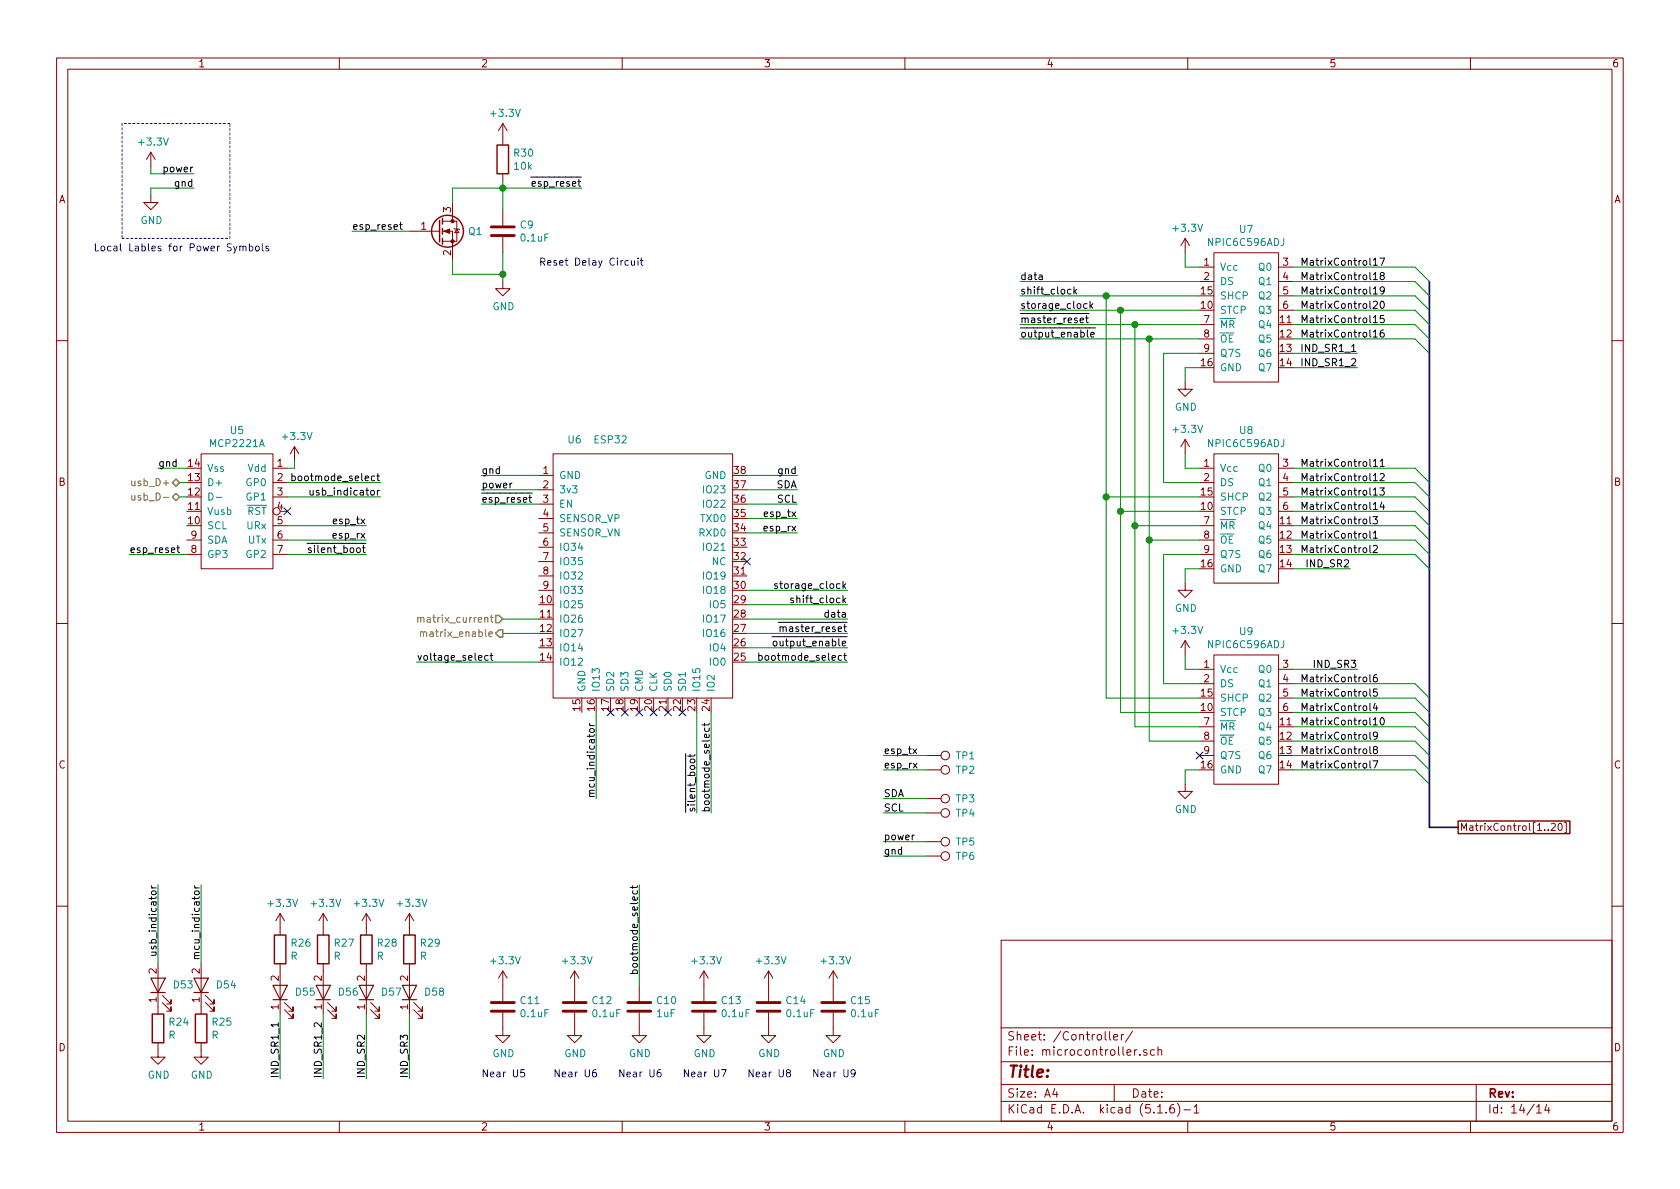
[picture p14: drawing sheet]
EESchema Schematic File Version 4
EELAYER 30 0
EELAYER END
$Descr A4 11693 8268
encoding utf-8
Sheet 14 14
Title ""
Date ""
Rev ""
Comp ""
Comment1 ""
Comment2 ""
Comment3 ""
Comment4 ""
$EndDescr
$Comp
L Custom-Symbols:NPIC6C596ADJ U?
U 1 1
P 8700 2200
AR Path="/5F5DEE8C" Ref="U?"  Part="1" 
AR Path="/5F5CEC95/5F5DEE8C" Ref="U?"  Part="1" 
AR Path="/5F59EFA2/5F5DEE8C" Ref="U7"  Part="1" 
F 0 "U7" H 8675 2815 50  0000 C CNN
F 1 "NPIC6C596ADJ" H 8675 2724 50  0000 C CNN
F 2 "Package_SO:SOIC-16_4.55x10.3mm_P1.27mm" H 9100 2750 50  0001 C CNN
F 3 "https://assets.nexperia.com/documents/data-sheet/NPIC6C596A.pdf" H 9100 2750 50  0001 C CNN
F 4 "Digikey" H 8700 3000 50  0001 C CNN "Vendor"
F 5 "1727-1846-1-ND" H 8700 3000 50  0001 C CNN "Vendor Part"
F 6 "Nexperia USA Inc." H 8700 3000 50  0001 C CNN "Manufacturer"
F 7 "NPIC6C596ADJ" H 8700 3000 50  0001 C CNN "Manufacturer Part"
	1    8700 2200
	1    0    0    -1  
$EndComp
$Comp
L Custom-Symbols:NPIC6C596ADJ U?
U 1 1
P 8700 3600
AR Path="/5F5DEE96" Ref="U?"  Part="1" 
AR Path="/5F5CEC95/5F5DEE96" Ref="U?"  Part="1" 
AR Path="/5F59EFA2/5F5DEE96" Ref="U8"  Part="1" 
F 0 "U8" H 8675 4215 50  0000 C CNN
F 1 "NPIC6C596ADJ" H 8675 4124 50  0000 C CNN
F 2 "Package_SO:SOIC-16_4.55x10.3mm_P1.27mm" H 9100 4150 50  0001 C CNN
F 3 "https://assets.nexperia.com/documents/data-sheet/NPIC6C596A.pdf" H 9100 4150 50  0001 C CNN
F 4 "Digikey" H 8700 4400 50  0001 C CNN "Vendor"
F 5 "1727-1846-1-ND" H 8700 4400 50  0001 C CNN "Vendor Part"
F 6 "Nexperia USA Inc." H 8700 4400 50  0001 C CNN "Manufacturer"
F 7 "NPIC6C596ADJ" H 8700 4400 50  0001 C CNN "Manufacturer Part"
	1    8700 3600
	1    0    0    -1  
$EndComp
$Comp
L Custom-Symbols:NPIC6C596ADJ U?
U 1 1
P 8700 5000
AR Path="/5F5DEEA0" Ref="U?"  Part="1" 
AR Path="/5F5CEC95/5F5DEEA0" Ref="U?"  Part="1" 
AR Path="/5F59EFA2/5F5DEEA0" Ref="U9"  Part="1" 
F 0 "U9" H 8675 5615 50  0000 C CNN
F 1 "NPIC6C596ADJ" H 8675 5524 50  0000 C CNN
F 2 "Package_SO:SOIC-16_4.55x10.3mm_P1.27mm" H 9100 5550 50  0001 C CNN
F 3 "https://assets.nexperia.com/documents/data-sheet/NPIC6C596A.pdf" H 9100 5550 50  0001 C CNN
F 4 "Digikey" H 8700 5800 50  0001 C CNN "Vendor"
F 5 "1727-1846-1-ND" H 8700 5800 50  0001 C CNN "Vendor Part"
F 6 "Nexperia USA Inc." H 8700 5800 50  0001 C CNN "Manufacturer"
F 7 "NPIC6C596ADJ" H 8700 5800 50  0001 C CNN "Manufacturer Part"
	1    8700 5000
	1    0    0    -1  
$EndComp
Wire Wire Line
	8350 1850 8250 1850
Wire Wire Line
	8250 1850 8250 1750
$Comp
L power:+3.3V #PWR0116
U 1 1
P 8250 1750
F 0 "#PWR0116" H 8250 1600 50  0001 C CNN
F 1 "+3.3V" H 8265 1923 50  0000 C CNN
F 2 "" H 8250 1750 50  0001 C CNN
F 3 "" H 8250 1750 50  0001 C CNN
	1    8250 1750
	1    0    0    -1  
$EndComp
Wire Wire Line
	8350 3250 8250 3250
Wire Wire Line
	8250 3250 8250 3150
$Comp
L power:+3.3V #PWR0117
U 1 1
P 8250 3150
F 0 "#PWR0117" H 8250 3000 50  0001 C CNN
F 1 "+3.3V" H 8265 3323 50  0000 C CNN
F 2 "" H 8250 3150 50  0001 C CNN
F 3 "" H 8250 3150 50  0001 C CNN
	1    8250 3150
	1    0    0    -1  
$EndComp
Wire Wire Line
	8350 4650 8250 4650
Wire Wire Line
	8250 4650 8250 4550
$Comp
L power:+3.3V #PWR0118
U 1 1
P 8250 4550
F 0 "#PWR0118" H 8250 4400 50  0001 C CNN
F 1 "+3.3V" H 8265 4723 50  0000 C CNN
F 2 "" H 8250 4550 50  0001 C CNN
F 3 "" H 8250 4550 50  0001 C CNN
	1    8250 4550
	1    0    0    -1  
$EndComp
Wire Wire Line
	8350 5350 8250 5350
Wire Wire Line
	8250 5350 8250 5450
$Comp
L power:GND #PWR0119
U 1 1
P 8250 5450
F 0 "#PWR0119" H 8250 5200 50  0001 C CNN
F 1 "GND" H 8255 5277 50  0000 C CNN
F 2 "" H 8250 5450 50  0001 C CNN
F 3 "" H 8250 5450 50  0001 C CNN
	1    8250 5450
	1    0    0    -1  
$EndComp
Wire Wire Line
	8350 3950 8250 3950
Wire Wire Line
	8250 3950 8250 4050
$Comp
L power:GND #PWR0120
U 1 1
P 8250 4050
F 0 "#PWR0120" H 8250 3800 50  0001 C CNN
F 1 "GND" H 8255 3877 50  0000 C CNN
F 2 "" H 8250 4050 50  0001 C CNN
F 3 "" H 8250 4050 50  0001 C CNN
	1    8250 4050
	1    0    0    -1  
$EndComp
Wire Wire Line
	8350 2550 8250 2550
Wire Wire Line
	8250 2550 8250 2650
$Comp
L power:GND #PWR0121
U 1 1
P 8250 2650
F 0 "#PWR0121" H 8250 2400 50  0001 C CNN
F 1 "GND" H 8255 2477 50  0000 C CNN
F 2 "" H 8250 2650 50  0001 C CNN
F 3 "" H 8250 2650 50  0001 C CNN
	1    8250 2650
	1    0    0    -1  
$EndComp
Wire Wire Line
	8350 1950 7100 1950
Text Label 7100 1950 0    50   ~ 0
data
Wire Wire Line
	8350 2450 8100 2450
Wire Wire Line
	8100 2450 8100 3350
Wire Wire Line
	8100 3350 8350 3350
Wire Wire Line
	8350 3850 8100 3850
Wire Wire Line
	8100 3850 8100 4750
Wire Wire Line
	8100 4750 8350 4750
NoConn ~ 8350 5250
Wire Wire Line
	8350 3750 8000 3750
Wire Wire Line
	8000 3750 8000 5150
Wire Wire Line
	8000 5150 8350 5150
Wire Wire Line
	8350 2350 8000 2350
Wire Wire Line
	8000 2350 8000 3750
Connection ~ 8000 3750
Wire Wire Line
	8350 2250 7900 2250
Wire Wire Line
	7900 2250 7900 3650
Wire Wire Line
	7900 3650 8350 3650
Wire Wire Line
	8350 5050 7900 5050
Wire Wire Line
	7900 5050 7900 3650
Connection ~ 7900 3650
Wire Wire Line
	8350 2150 7800 2150
Wire Wire Line
	7800 2150 7800 3550
Wire Wire Line
	7800 3550 8350 3550
Wire Wire Line
	8350 4950 7800 4950
Wire Wire Line
	7800 4950 7800 3550
Connection ~ 7800 3550
Wire Wire Line
	8350 3450 7700 3450
Wire Wire Line
	7700 3450 7700 2050
Wire Wire Line
	7700 2050 8350 2050
Wire Wire Line
	8350 4850 7700 4850
Wire Wire Line
	7700 4850 7700 3450
Connection ~ 7700 3450
Wire Wire Line
	7700 2050 7100 2050
Connection ~ 7700 2050
Wire Wire Line
	7800 2150 7100 2150
Connection ~ 7800 2150
Wire Wire Line
	7900 2250 7100 2250
Connection ~ 7900 2250
Wire Wire Line
	8000 2350 7100 2350
Connection ~ 8000 2350
Text Label 7100 2050 0    50   ~ 0
shift_clock
Text Label 7100 2150 0    50   ~ 0
storage_clock
Text Label 7100 2250 0    50   ~ 0
~master_reset
Text Label 7100 2350 0    50   ~ 0
~output_enable
Entry Wire Line
	9850 2050 9950 2150
Entry Wire Line
	9850 2150 9950 2250
Entry Wire Line
	9850 2250 9950 2350
Entry Wire Line
	9850 2350 9950 2450
Entry Wire Line
	9850 3250 9950 3350
Entry Wire Line
	9850 3350 9950 3450
Entry Wire Line
	9850 3450 9950 3550
Entry Wire Line
	9850 3550 9950 3650
Entry Wire Line
	9850 1950 9950 2050
Entry Wire Line
	9850 1850 9950 1950
Wire Wire Line
	9000 1850 9850 1850
Wire Wire Line
	9000 1950 9850 1950
Text Label 9050 2150 0    50   ~ 0
MatrixControl20
Wire Wire Line
	9000 2350 9850 2350
Wire Wire Line
	9000 2250 9850 2250
Wire Wire Line
	9000 2150 9850 2150
Wire Wire Line
	9000 2050 9850 2050
Entry Wire Line
	9850 5350 9950 5450
Entry Wire Line
	9850 5250 9950 5350
Entry Wire Line
	9850 5150 9950 5250
Entry Wire Line
	9850 5050 9950 5150
Entry Wire Line
	9850 4950 9950 5050
Entry Wire Line
	9850 4850 9950 4950
Entry Wire Line
	9850 4750 9950 4850
Entry Wire Line
	9850 3850 9950 3950
Entry Wire Line
	9850 3750 9950 3850
Entry Wire Line
	9850 3650 9950 3750
Wire Wire Line
	9000 3650 9850 3650
Wire Wire Line
	9850 3550 9000 3550
Wire Wire Line
	9000 3450 9850 3450
Wire Wire Line
	9850 3350 9000 3350
Wire Wire Line
	9000 3250 9850 3250
Wire Wire Line
	9000 3850 9850 3850
Wire Wire Line
	9000 3750 9850 3750
Wire Bus Line
	9950 5750 10150 5750
Wire Wire Line
	9000 4750 9850 4750
Wire Wire Line
	9000 4850 9850 4850
Wire Wire Line
	9000 4950 9850 4950
Wire Wire Line
	9000 5050 9850 5050
Wire Wire Line
	9000 5150 9850 5150
Wire Wire Line
	9000 5250 9850 5250
Wire Wire Line
	9000 5350 9850 5350
Text GLabel 10150 5750 2    50   UnSpc ~ 0
MatrixControl[1..20]
$Comp
L Custom-Symbols:MCP2221A U5
U 1 1
P 1650 3550
F 0 "U5" H 1650 4115 50  0000 C CNN
F 1 "MCP2221A" H 1650 4024 50  0000 C CNN
F 2 "Package_SO:TSSOP-14_4.4x5mm_P0.65mm" H 1900 4050 50  0001 C CNN
F 3 "https://ww1.microchip.com/downloads/en/DeviceDoc/20005565C.pdf" H 1900 4050 50  0001 C CNN
F 4 "Digikey" H 1650 3550 50  0001 C CNN "Vendor"
F 5 "MCP2221AT-I/STCT-ND" H 1650 3550 50  0001 C CNN "Vendor Part"
F 6 "Microchip Technology" H 1650 3550 50  0001 C CNN "Manufacturer"
F 7 "MCP2221AT-I/ST" H 1650 3550 50  0001 C CNN "Manufacturer Part"
	1    1650 3550
	-1   0    0    -1  
$EndComp
NoConn ~ 2000 3550
Wire Wire Line
	1300 3350 1250 3350
Wire Wire Line
	1300 3450 1250 3450
Text HLabel 1250 3350 0    50   BiDi ~ 0
usb_D+
Text HLabel 1250 3450 0    50   BiDi ~ 0
usb_D-
$Comp
L Custom-Symbols:ESP32 U6
U 1 1
P 4500 4050
F 0 "U6" H 4000 5050 50  0000 C CNN
F 1 "ESP32" H 4250 5050 50  0000 C CNN
F 2 "Custom-Footprints:MODULE_ESP32-WROOM-32" H 4040 5330 50  0001 C CNN
F 3 "https://www.espressif.com/sites/default/files/documentation/esp32-wroom-32_datasheet_en.pdf" H 4040 5330 50  0001 C CNN
F 4 "Espressif Systems" H 4550 5600 50  0001 C CNN "Manufacturer"
F 5 "ESP32-WROOM-32" H 4550 5600 50  0001 C CNN "Manufacturer Part"
F 6 "Digikey" H 4550 5600 50  0001 C CNN "Vendor"
F 7 "1904-1010-1-ND" H 4550 5600 50  0001 C CNN "Vendor Part"
	1    4500 4050
	1    0    0    -1  
$EndComp
Text Label 5900 4600 2    50   ~ 0
bootmode_select
Wire Wire Line
	3750 4600 2900 4600
Wire Wire Line
	4850 4950 4850 5650
Text Label 2900 4600 0    50   ~ 0
voltage_select
Text Label 4850 5650 1    50   ~ 0
~silent_boot
Wire Wire Line
	2000 3350 2650 3350
Text Label 2650 3350 2    50   ~ 0
bootmode_select
$Comp
L power:GND #PWR0122
U 1 1
P 4450 7150
F 0 "#PWR0122" H 4450 6900 50  0001 C CNN
F 1 "GND" H 4455 6977 50  0000 C CNN
F 2 "" H 4450 7150 50  0001 C CNN
F 3 "" H 4450 7150 50  0001 C CNN
	1    4450 7150
	1    0    0    -1  
$EndComp
$Comp
L Device:C C10
U 1 1
P 4450 7000
F 0 "C10" H 4565 7046 50  0000 L CNN
F 1 "1uF" H 4565 6955 50  0000 L CNN
F 2 "Capacitor_SMD:C_0805_2012Metric" H 4488 6850 50  0001 C CNN
F 3 "~" H 4450 7000 50  0001 C CNN
	1    4450 7000
	1    0    0    -1  
$EndComp
Wire Wire Line
	5200 4600 5900 4600
$Comp
L Device:R R24
U 1 1
P 1100 7150
F 0 "R24" H 1170 7196 50  0000 L CNN
F 1 "R" H 1170 7105 50  0000 L CNN
F 2 "Resistor_SMD:R_0805_2012Metric" V 1030 7150 50  0001 C CNN
F 3 "~" H 1100 7150 50  0001 C CNN
	1    1100 7150
	1    0    0    -1  
$EndComp
$Comp
L Custom-Symbols:LED_Green D53
U 1 1
P 1100 6850
F 0 "D53" V 1100 6750 50  0000 R CNN
F 1 "LED_Green" H 1300 7000 50  0001 R CNN
F 2 "LED_SMD:LED_0805_2012Metric_Pad1.15x1.40mm_HandSolder" H 1450 7300 50  0001 C CNN
F 3 "https://vcclite.com/wp-content/uploads/wpallimport/files/files/CMD1721Seriesver3.pdf" H 1250 7000 50  0001 C CNN
F 4 "Digikey" H 400 7600 50  0001 C CNN "Vendor"
F 5 "L62405CT-ND" H 550 7500 50  0001 C CNN "Vendor Part"
F 6 "Visual Communications Company - VCC" H 1050 7200 50  0001 C CNN "Manufacturer"
F 7 "CMD17-21VGC/TR8" H 650 7400 50  0001 C CNN "Manufacturer Part"
	1    1100 6850
	0    -1   -1   0   
$EndComp
$Comp
L power:GND #PWR0123
U 1 1
P 1100 7300
F 0 "#PWR0123" H 1100 7050 50  0001 C CNN
F 1 "GND" H 1105 7127 50  0000 C CNN
F 2 "" H 1100 7300 50  0001 C CNN
F 3 "" H 1100 7300 50  0001 C CNN
	1    1100 7300
	1    0    0    -1  
$EndComp
Wire Wire Line
	2000 3450 2650 3450
Wire Wire Line
	5200 4100 5900 4100
Wire Wire Line
	5200 4200 5900 4200
Wire Wire Line
	5200 4300 5900 4300
Wire Wire Line
	5200 4400 5900 4400
Wire Wire Line
	5200 4500 5900 4500
Text Label 5900 4200 2    50   ~ 0
shift_clock
Text Label 5900 4100 2    50   ~ 0
storage_clock
Text Label 5900 4400 2    50   ~ 0
~master_reset
Text Label 5900 4500 2    50   ~ 0
~output_enable
NoConn ~ 4250 4950
NoConn ~ 4350 4950
NoConn ~ 4450 4950
NoConn ~ 4550 4950
NoConn ~ 4650 4950
NoConn ~ 4750 4950
Wire Wire Line
	4950 4950 4950 5650
Text Label 4950 5650 1    50   ~ 0
bootmode_select
Text Label 2650 3450 2    50   ~ 0
usb_indicator
Wire Wire Line
	2000 3250 2050 3250
Wire Wire Line
	2050 3250 2050 3200
NoConn ~ 5200 3900
Text Label 5900 4300 2    50   ~ 0
data
Text Label 4450 6150 3    50   ~ 0
bootmode_select
Wire Wire Line
	4450 6150 4450 6850
Text Label 1100 6150 3    50   ~ 0
usb_indicator
Wire Wire Line
	1100 6150 1100 6700
Wire Wire Line
	2000 3850 2550 3850
Text Label 2550 3850 2    50   ~ 0
~silent_boot
Wire Wire Line
	2000 3650 2550 3650
Wire Wire Line
	2000 3750 2550 3750
Text Label 2550 3650 2    50   ~ 0
esp_tx
Text Label 2550 3750 2    50   ~ 0
esp_rx
Text Label 5550 3700 2    50   ~ 0
esp_rx
Text Label 5550 3600 2    50   ~ 0
esp_tx
$Comp
L power:+3.3V #PWR0124
U 1 1
P 1050 1150
F 0 "#PWR0124" H 1050 1000 50  0001 C CNN
F 1 "+3.3V" H 1065 1323 50  0000 C CNN
F 2 "" H 1050 1150 50  0001 C CNN
F 3 "" H 1050 1150 50  0001 C CNN
	1    1050 1150
	1    0    0    -1  
$EndComp
$Comp
L power:GND #PWR0125
U 1 1
P 1050 1350
F 0 "#PWR0125" H 1050 1100 50  0001 C CNN
F 1 "GND" H 1055 1177 50  0000 C CNN
F 2 "" H 1050 1350 50  0001 C CNN
F 3 "" H 1050 1350 50  0001 C CNN
	1    1050 1350
	1    0    0    -1  
$EndComp
Wire Wire Line
	1050 1350 1050 1300
Wire Wire Line
	1050 1300 1350 1300
Wire Wire Line
	1050 1150 1050 1200
Wire Wire Line
	1050 1200 1350 1200
Text Label 1350 1200 2    50   ~ 0
power
Text Label 1350 1300 2    50   ~ 0
gnd
Text Label 3350 3400 0    50   ~ 0
power
Wire Wire Line
	3350 3400 3750 3400
Text Label 3350 3300 0    50   ~ 0
gnd
Wire Wire Line
	3350 3300 3750 3300
Wire Wire Line
	5200 3600 5550 3600
Wire Wire Line
	5200 3700 5550 3700
Text Label 6150 5250 0    50   ~ 0
esp_tx
Wire Wire Line
	6150 5250 6450 5250
Text Label 6150 5350 0    50   ~ 0
esp_rx
Wire Wire Line
	6150 5350 6450 5350
$Comp
L power:+3.3V #PWR0126
U 1 1
P 2050 3200
F 0 "#PWR0126" H 2050 3050 50  0001 C CNN
F 1 "+3.3V" H 2065 3373 50  0000 C CNN
F 2 "" H 2050 3200 50  0001 C CNN
F 3 "" H 2050 3200 50  0001 C CNN
	1    2050 3200
	1    0    0    -1  
$EndComp
Wire Wire Line
	1300 3250 1100 3250
Text Label 1100 3250 0    50   ~ 0
gnd
Text HLabel 3500 4300 0    50   Input ~ 0
matrix_current
Text HLabel 3500 4400 0    50   Output ~ 0
matrix_enable
$Comp
L Device:R R25
U 1 1
P 1400 7150
F 0 "R25" H 1470 7196 50  0000 L CNN
F 1 "R" H 1470 7105 50  0000 L CNN
F 2 "Resistor_SMD:R_0805_2012Metric" V 1330 7150 50  0001 C CNN
F 3 "~" H 1400 7150 50  0001 C CNN
	1    1400 7150
	1    0    0    -1  
$EndComp
$Comp
L Custom-Symbols:LED_Green D54
U 1 1
P 1400 6850
F 0 "D54" V 1400 6750 50  0000 R CNN
F 1 "LED_Green" H 1600 7000 50  0001 R CNN
F 2 "LED_SMD:LED_0805_2012Metric_Pad1.15x1.40mm_HandSolder" H 1750 7300 50  0001 C CNN
F 3 "https://vcclite.com/wp-content/uploads/wpallimport/files/files/CMD1721Seriesver3.pdf" H 1550 7000 50  0001 C CNN
F 4 "Digikey" H 700 7600 50  0001 C CNN "Vendor"
F 5 "L62405CT-ND" H 850 7500 50  0001 C CNN "Vendor Part"
F 6 "Visual Communications Company - VCC" H 1350 7200 50  0001 C CNN "Manufacturer"
F 7 "CMD17-21VGC/TR8" H 950 7400 50  0001 C CNN "Manufacturer Part"
	1    1400 6850
	0    -1   -1   0   
$EndComp
$Comp
L power:GND #PWR0127
U 1 1
P 1400 7300
F 0 "#PWR0127" H 1400 7050 50  0001 C CNN
F 1 "GND" H 1405 7127 50  0000 C CNN
F 2 "" H 1400 7300 50  0001 C CNN
F 3 "" H 1400 7300 50  0001 C CNN
	1    1400 7300
	1    0    0    -1  
$EndComp
Text Label 1400 6150 3    50   ~ 0
mcu_indicator
Wire Wire Line
	1400 6150 1400 6700
Text Label 4150 5550 1    50   ~ 0
mcu_indicator
Wire Wire Line
	4150 5550 4150 4950
Text Label 9450 2450 2    50   ~ 0
IND_SR1_1
Wire Wire Line
	9000 2450 9450 2450
Wire Wire Line
	9400 3950 9000 3950
Wire Wire Line
	9450 4650 9000 4650
$Comp
L Device:R R26
U 1 1
P 1950 6600
F 0 "R26" H 2020 6646 50  0000 L CNN
F 1 "R" H 2020 6555 50  0000 L CNN
F 2 "Resistor_SMD:R_0805_2012Metric" V 1880 6600 50  0001 C CNN
F 3 "~" H 1950 6600 50  0001 C CNN
	1    1950 6600
	1    0    0    -1  
$EndComp
$Comp
L Custom-Symbols:LED_Green D55
U 1 1
P 1950 6900
F 0 "D55" V 1950 6800 50  0000 R CNN
F 1 "LED_Green" H 2150 7050 50  0001 R CNN
F 2 "LED_SMD:LED_0805_2012Metric_Pad1.15x1.40mm_HandSolder" H 2300 7350 50  0001 C CNN
F 3 "https://vcclite.com/wp-content/uploads/wpallimport/files/files/CMD1721Seriesver3.pdf" H 2100 7050 50  0001 C CNN
F 4 "Digikey" H 1250 7650 50  0001 C CNN "Vendor"
F 5 "L62405CT-ND" H 1400 7550 50  0001 C CNN "Vendor Part"
F 6 "Visual Communications Company - VCC" H 1900 7250 50  0001 C CNN "Manufacturer"
F 7 "CMD17-21VGC/TR8" H 1500 7450 50  0001 C CNN "Manufacturer Part"
	1    1950 6900
	0    -1   -1   0   
$EndComp
Wire Wire Line
	1950 7500 1950 7050
$Comp
L Device:R R27
U 1 1
P 2250 6600
F 0 "R27" H 2320 6646 50  0000 L CNN
F 1 "R" H 2320 6555 50  0000 L CNN
F 2 "Resistor_SMD:R_0805_2012Metric" V 2180 6600 50  0001 C CNN
F 3 "~" H 2250 6600 50  0001 C CNN
	1    2250 6600
	1    0    0    -1  
$EndComp
$Comp
L Custom-Symbols:LED_Green D56
U 1 1
P 2250 6900
F 0 "D56" V 2250 6800 50  0000 R CNN
F 1 "LED_Green" H 2450 7050 50  0001 R CNN
F 2 "LED_SMD:LED_0805_2012Metric_Pad1.15x1.40mm_HandSolder" H 2600 7350 50  0001 C CNN
F 3 "https://vcclite.com/wp-content/uploads/wpallimport/files/files/CMD1721Seriesver3.pdf" H 2400 7050 50  0001 C CNN
F 4 "Digikey" H 1550 7650 50  0001 C CNN "Vendor"
F 5 "L62405CT-ND" H 1700 7550 50  0001 C CNN "Vendor Part"
F 6 "Visual Communications Company - VCC" H 2200 7250 50  0001 C CNN "Manufacturer"
F 7 "CMD17-21VGC/TR8" H 1800 7450 50  0001 C CNN "Manufacturer Part"
	1    2250 6900
	0    -1   -1   0   
$EndComp
Wire Wire Line
	2250 7500 2250 7050
$Comp
L Device:R R28
U 1 1
P 2550 6600
F 0 "R28" H 2620 6646 50  0000 L CNN
F 1 "R" H 2620 6555 50  0000 L CNN
F 2 "Resistor_SMD:R_0805_2012Metric" V 2480 6600 50  0001 C CNN
F 3 "~" H 2550 6600 50  0001 C CNN
	1    2550 6600
	1    0    0    -1  
$EndComp
$Comp
L Custom-Symbols:LED_Green D57
U 1 1
P 2550 6900
F 0 "D57" V 2550 6800 50  0000 R CNN
F 1 "LED_Green" H 2750 7050 50  0001 R CNN
F 2 "LED_SMD:LED_0805_2012Metric_Pad1.15x1.40mm_HandSolder" H 2900 7350 50  0001 C CNN
F 3 "https://vcclite.com/wp-content/uploads/wpallimport/files/files/CMD1721Seriesver3.pdf" H 2700 7050 50  0001 C CNN
F 4 "Digikey" H 1850 7650 50  0001 C CNN "Vendor"
F 5 "L62405CT-ND" H 2000 7550 50  0001 C CNN "Vendor Part"
F 6 "Visual Communications Company - VCC" H 2500 7250 50  0001 C CNN "Manufacturer"
F 7 "CMD17-21VGC/TR8" H 2100 7450 50  0001 C CNN "Manufacturer Part"
	1    2550 6900
	0    -1   -1   0   
$EndComp
Wire Wire Line
	2550 7500 2550 7050
Text Label 9400 3950 2    50   ~ 0
IND_SR2
Text Label 9450 4650 2    50   ~ 0
IND_SR3
Text Label 9450 2550 2    50   ~ 0
IND_SR1_2
Wire Wire Line
	9450 2550 9000 2550
Text Label 1950 7500 1    50   ~ 0
IND_SR1_1
Text Label 2250 7500 1    50   ~ 0
IND_SR1_2
Text Label 2550 7500 1    50   ~ 0
IND_SR2
$Comp
L Device:R R29
U 1 1
P 2850 6600
F 0 "R29" H 2920 6646 50  0000 L CNN
F 1 "R" H 2920 6555 50  0000 L CNN
F 2 "Resistor_SMD:R_0805_2012Metric" V 2780 6600 50  0001 C CNN
F 3 "~" H 2850 6600 50  0001 C CNN
	1    2850 6600
	1    0    0    -1  
$EndComp
$Comp
L Custom-Symbols:LED_Green D58
U 1 1
P 2850 6900
F 0 "D58" V 2850 6800 50  0000 R CNN
F 1 "LED_Green" H 3050 7050 50  0001 R CNN
F 2 "LED_SMD:LED_0805_2012Metric_Pad1.15x1.40mm_HandSolder" H 3200 7350 50  0001 C CNN
F 3 "https://vcclite.com/wp-content/uploads/wpallimport/files/files/CMD1721Seriesver3.pdf" H 3000 7050 50  0001 C CNN
F 4 "Digikey" H 2150 7650 50  0001 C CNN "Vendor"
F 5 "L62405CT-ND" H 2300 7550 50  0001 C CNN "Vendor Part"
F 6 "Visual Communications Company - VCC" H 2800 7250 50  0001 C CNN "Manufacturer"
F 7 "CMD17-21VGC/TR8" H 2400 7450 50  0001 C CNN "Manufacturer Part"
	1    2850 6900
	0    -1   -1   0   
$EndComp
Text Label 2850 7500 1    50   ~ 0
IND_SR3
Wire Wire Line
	2850 7500 2850 7050
Wire Notes Line
	850  850  850  1650
Wire Notes Line
	850  1650 1600 1650
Wire Notes Line
	1600 1650 1600 850 
Wire Notes Line
	1600 850  850  850 
Text Notes 650  1750 0    50   ~ 0
Local Lables for Power Symbols
Wire Wire Line
	3500 4300 3750 4300
Wire Wire Line
	3750 4400 3500 4400
$Comp
L Connector:TestPoint TP1
U 1 1
P 6450 5250
F 0 "TP1" V 6450 5450 50  0000 L CNN
F 1 "TestPoint" V 6300 5050 50  0001 L CNN
F 2 "TestPoint:TestPoint_Pad_D2.0mm" H 6650 5250 50  0001 C CNN
F 3 "~" H 6650 5250 50  0001 C CNN
	1    6450 5250
	0    1    1    0   
$EndComp
$Comp
L Connector:TestPoint TP2
U 1 1
P 6450 5350
F 0 "TP2" V 6450 5550 50  0000 L CNN
F 1 "TestPoint" V 6300 5150 50  0001 L CNN
F 2 "TestPoint:TestPoint_Pad_D2.0mm" H 6650 5350 50  0001 C CNN
F 3 "~" H 6650 5350 50  0001 C CNN
	1    6450 5350
	0    1    1    0   
$EndComp
Text Label 5550 3300 2    50   ~ 0
gnd
Wire Wire Line
	5550 3300 5200 3300
Wire Wire Line
	3750 3500 3350 3500
Text Label 3350 3500 0    50   ~ 0
~esp_reset
Wire Wire Line
	900  3850 1300 3850
$Comp
L Device:C C9
U 1 1
P 3500 1600
F 0 "C9" H 3615 1646 50  0000 L CNN
F 1 "0.1uF" H 3615 1555 50  0000 L CNN
F 2 "Capacitor_SMD:C_0805_2012Metric" H 3538 1450 50  0001 C CNN
F 3 "~" H 3500 1600 50  0001 C CNN
	1    3500 1600
	1    0    0    -1  
$EndComp
$Comp
L Device:R R30
U 1 1
P 3500 1100
F 0 "R30" H 3570 1146 50  0000 L CNN
F 1 "10k" H 3570 1055 50  0000 L CNN
F 2 "Resistor_SMD:R_0805_2012Metric" V 3430 1100 50  0001 C CNN
F 3 "~" H 3500 1100 50  0001 C CNN
	1    3500 1100
	1    0    0    -1  
$EndComp
Wire Wire Line
	3500 1300 4050 1300
$Comp
L power:GND #PWR0128
U 1 1
P 3500 1950
F 0 "#PWR0128" H 3500 1700 50  0001 C CNN
F 1 "GND" H 3505 1777 50  0000 C CNN
F 2 "" H 3500 1950 50  0001 C CNN
F 3 "" H 3500 1950 50  0001 C CNN
	1    3500 1950
	1    0    0    -1  
$EndComp
$Comp
L power:+3.3V #PWR0129
U 1 1
P 3500 950
F 0 "#PWR0129" H 3500 800 50  0001 C CNN
F 1 "+3.3V" H 3515 1123 50  0000 C CNN
F 2 "" H 3500 950 50  0001 C CNN
F 3 "" H 3500 950 50  0001 C CNN
	1    3500 950 
	1    0    0    -1  
$EndComp
Text Label 4050 1300 2    50   ~ 0
~esp_reset
Text Notes 3750 1850 0    50   ~ 0
Reset Delay Circuit
$Comp
L Custom-Symbols:DMN62D0U-7 Q1
U 1 1
P 3150 1600
F 0 "Q1" H 3256 1600 50  0000 L CNN
F 1 "DMN62D0U-7" H 3256 1555 50  0001 L CNN
F 2 "Package_TO_SOT_SMD:SOT-23" H 2800 2300 50  0001 C CNN
F 3 "https://www.diodes.com/assets/Datasheets/DMN62D0U.pdf" H 2800 2300 50  0001 C CNN
F 4 "Digikey" H 3050 2150 50  0001 C CNN "Vendor"
F 5 "DMN62D0U-7DICT-ND" H 3100 2200 50  0001 C CNN "Vendor Part"
F 6 "Diodes Incorporated" H 3100 2200 50  0001 C CNN "Manufacturer"
F 7 "DMN62D0U-7" H 3100 2200 50  0001 C CNN "Manufacturer Part"
	1    3150 1600
	1    0    0    -1  
$EndComp
Wire Wire Line
	3150 1400 3150 1300
Wire Wire Line
	3150 1300 3500 1300
Connection ~ 3500 1300
Wire Wire Line
	3500 1300 3500 1450
Wire Wire Line
	3500 1250 3500 1300
Wire Wire Line
	3150 1800 3150 1900
Wire Wire Line
	3150 1900 3500 1900
Wire Wire Line
	3500 1750 3500 1900
Connection ~ 3500 1900
Wire Wire Line
	3500 1900 3500 1950
Wire Wire Line
	2850 1600 2450 1600
Text Label 2450 1600 0    50   ~ 0
esp_reset
Text Label 900  3850 0    50   ~ 0
esp_reset
Wire Wire Line
	5200 3400 5550 3400
Wire Wire Line
	5200 3500 5550 3500
Text Label 5550 3400 2    50   ~ 0
SDA
Text Label 5550 3500 2    50   ~ 0
SCL
Text Label 6150 5550 0    50   ~ 0
SDA
Wire Wire Line
	6150 5550 6450 5550
Text Label 6150 5650 0    50   ~ 0
SCL
Wire Wire Line
	6150 5650 6450 5650
$Comp
L Connector:TestPoint TP3
U 1 1
P 6450 5550
F 0 "TP3" V 6450 5750 50  0000 L CNN
F 1 "TestPoint" V 6300 5350 50  0001 L CNN
F 2 "TestPoint:TestPoint_Pad_D2.0mm" H 6650 5550 50  0001 C CNN
F 3 "~" H 6650 5550 50  0001 C CNN
	1    6450 5550
	0    1    1    0   
$EndComp
$Comp
L Connector:TestPoint TP4
U 1 1
P 6450 5650
F 0 "TP4" V 6450 5850 50  0000 L CNN
F 1 "TestPoint" V 6300 5450 50  0001 L CNN
F 2 "TestPoint:TestPoint_Pad_D2.0mm" H 6650 5650 50  0001 C CNN
F 3 "~" H 6650 5650 50  0001 C CNN
	1    6450 5650
	0    1    1    0   
$EndComp
Text Label 9050 2050 0    50   ~ 0
MatrixControl19
Text Label 9050 1850 0    50   ~ 0
MatrixControl17
Text Label 9050 1950 0    50   ~ 0
MatrixControl18
Text Label 9050 2350 0    50   ~ 0
MatrixControl16
Text Label 9050 2250 0    50   ~ 0
MatrixControl15
Text Label 9050 3250 0    50   ~ 0
MatrixControl11
Text Label 9050 3350 0    50   ~ 0
MatrixControl12
Text Label 9050 3450 0    50   ~ 0
MatrixControl13
Text Label 9050 3550 0    50   ~ 0
MatrixControl14
Text Label 9050 3650 0    50   ~ 0
MatrixControl3
Text Label 9050 3750 0    50   ~ 0
MatrixControl1
Text Label 9050 3850 0    50   ~ 0
MatrixControl2
Text Label 9050 4750 0    50   ~ 0
MatrixControl6
Text Label 9050 4850 0    50   ~ 0
MatrixControl5
Text Label 9050 4950 0    50   ~ 0
MatrixControl4
Text Label 9050 5050 0    50   ~ 0
MatrixControl10
Text Label 9050 5150 0    50   ~ 0
MatrixControl9
Text Label 9050 5250 0    50   ~ 0
MatrixControl8
Text Label 9050 5350 0    50   ~ 0
MatrixControl7
$Comp
L Device:C C13
U 1 1
P 4900 7000
F 0 "C13" H 5015 7046 50  0000 L CNN
F 1 "0.1uF" H 5015 6955 50  0000 L CNN
F 2 "Capacitor_SMD:C_0805_2012Metric" H 4938 6850 50  0001 C CNN
F 3 "~" H 4900 7000 50  0001 C CNN
	1    4900 7000
	1    0    0    -1  
$EndComp
$Comp
L Device:C C14
U 1 1
P 5350 7000
F 0 "C14" H 5465 7046 50  0000 L CNN
F 1 "0.1uF" H 5465 6955 50  0000 L CNN
F 2 "Capacitor_SMD:C_0805_2012Metric" H 5388 6850 50  0001 C CNN
F 3 "~" H 5350 7000 50  0001 C CNN
	1    5350 7000
	1    0    0    -1  
$EndComp
$Comp
L Device:C C15
U 1 1
P 5800 7000
F 0 "C15" H 5915 7046 50  0000 L CNN
F 1 "0.1uF" H 5915 6955 50  0000 L CNN
F 2 "Capacitor_SMD:C_0805_2012Metric" H 5838 6850 50  0001 C CNN
F 3 "~" H 5800 7000 50  0001 C CNN
	1    5800 7000
	1    0    0    -1  
$EndComp
$Comp
L power:GND #PWR0134
U 1 1
P 4900 7150
F 0 "#PWR0134" H 4900 6900 50  0001 C CNN
F 1 "GND" H 4905 6977 50  0000 C CNN
F 2 "" H 4900 7150 50  0001 C CNN
F 3 "" H 4900 7150 50  0001 C CNN
	1    4900 7150
	1    0    0    -1  
$EndComp
$Comp
L power:GND #PWR0135
U 1 1
P 5350 7150
F 0 "#PWR0135" H 5350 6900 50  0001 C CNN
F 1 "GND" H 5355 6977 50  0000 C CNN
F 2 "" H 5350 7150 50  0001 C CNN
F 3 "" H 5350 7150 50  0001 C CNN
	1    5350 7150
	1    0    0    -1  
$EndComp
$Comp
L power:GND #PWR0136
U 1 1
P 5800 7150
F 0 "#PWR0136" H 5800 6900 50  0001 C CNN
F 1 "GND" H 5805 6977 50  0000 C CNN
F 2 "" H 5800 7150 50  0001 C CNN
F 3 "" H 5800 7150 50  0001 C CNN
	1    5800 7150
	1    0    0    -1  
$EndComp
$Comp
L power:+3.3V #PWR0137
U 1 1
P 4900 6850
F 0 "#PWR0137" H 4900 6700 50  0001 C CNN
F 1 "+3.3V" H 4915 7023 50  0000 C CNN
F 2 "" H 4900 6850 50  0001 C CNN
F 3 "" H 4900 6850 50  0001 C CNN
	1    4900 6850
	1    0    0    -1  
$EndComp
$Comp
L power:+3.3V #PWR0138
U 1 1
P 5350 6850
F 0 "#PWR0138" H 5350 6700 50  0001 C CNN
F 1 "+3.3V" H 5365 7023 50  0000 C CNN
F 2 "" H 5350 6850 50  0001 C CNN
F 3 "" H 5350 6850 50  0001 C CNN
	1    5350 6850
	1    0    0    -1  
$EndComp
$Comp
L power:+3.3V #PWR0139
U 1 1
P 5800 6850
F 0 "#PWR0139" H 5800 6700 50  0001 C CNN
F 1 "+3.3V" H 5815 7023 50  0000 C CNN
F 2 "" H 5800 6850 50  0001 C CNN
F 3 "" H 5800 6850 50  0001 C CNN
	1    5800 6850
	1    0    0    -1  
$EndComp
Text Notes 4750 7500 0    50   ~ 0
Near U7
Text Notes 5200 7500 0    50   ~ 0
Near U8
Text Notes 5650 7500 0    50   ~ 0
Near U9
$Comp
L Device:C C12
U 1 1
P 4000 7000
F 0 "C12" H 4115 7046 50  0000 L CNN
F 1 "0.1uF" H 4115 6955 50  0000 L CNN
F 2 "Capacitor_SMD:C_0805_2012Metric" H 4038 6850 50  0001 C CNN
F 3 "~" H 4000 7000 50  0001 C CNN
	1    4000 7000
	1    0    0    -1  
$EndComp
$Comp
L power:GND #PWR0140
U 1 1
P 4000 7150
F 0 "#PWR0140" H 4000 6900 50  0001 C CNN
F 1 "GND" H 4005 6977 50  0000 C CNN
F 2 "" H 4000 7150 50  0001 C CNN
F 3 "" H 4000 7150 50  0001 C CNN
	1    4000 7150
	1    0    0    -1  
$EndComp
$Comp
L power:+3.3V #PWR0141
U 1 1
P 4000 6850
F 0 "#PWR0141" H 4000 6700 50  0001 C CNN
F 1 "+3.3V" H 4015 7023 50  0000 C CNN
F 2 "" H 4000 6850 50  0001 C CNN
F 3 "" H 4000 6850 50  0001 C CNN
	1    4000 6850
	1    0    0    -1  
$EndComp
Text Notes 3850 7500 0    50   ~ 0
Near U6
$Comp
L Device:C C11
U 1 1
P 3500 7000
F 0 "C11" H 3615 7046 50  0000 L CNN
F 1 "0.1uF" H 3615 6955 50  0000 L CNN
F 2 "Capacitor_SMD:C_0805_2012Metric" H 3538 6850 50  0001 C CNN
F 3 "~" H 3500 7000 50  0001 C CNN
	1    3500 7000
	1    0    0    -1  
$EndComp
$Comp
L power:GND #PWR0142
U 1 1
P 3500 7150
F 0 "#PWR0142" H 3500 6900 50  0001 C CNN
F 1 "GND" H 3505 6977 50  0000 C CNN
F 2 "" H 3500 7150 50  0001 C CNN
F 3 "" H 3500 7150 50  0001 C CNN
	1    3500 7150
	1    0    0    -1  
$EndComp
$Comp
L power:+3.3V #PWR0143
U 1 1
P 3500 6850
F 0 "#PWR0143" H 3500 6700 50  0001 C CNN
F 1 "+3.3V" H 3515 7023 50  0000 C CNN
F 2 "" H 3500 6850 50  0001 C CNN
F 3 "" H 3500 6850 50  0001 C CNN
	1    3500 6850
	1    0    0    -1  
$EndComp
Text Notes 3350 7500 0    50   ~ 0
Near U5
Text Notes 4300 7500 0    50   ~ 0
Near U6
$Comp
L power:+3.3V #PWR0130
U 1 1
P 1950 6450
F 0 "#PWR0130" H 1950 6300 50  0001 C CNN
F 1 "+3.3V" H 1965 6623 50  0000 C CNN
F 2 "" H 1950 6450 50  0001 C CNN
F 3 "" H 1950 6450 50  0001 C CNN
	1    1950 6450
	1    0    0    -1  
$EndComp
$Comp
L power:+3.3V #PWR0131
U 1 1
P 2250 6450
F 0 "#PWR0131" H 2250 6300 50  0001 C CNN
F 1 "+3.3V" H 2265 6623 50  0000 C CNN
F 2 "" H 2250 6450 50  0001 C CNN
F 3 "" H 2250 6450 50  0001 C CNN
	1    2250 6450
	1    0    0    -1  
$EndComp
$Comp
L power:+3.3V #PWR0132
U 1 1
P 2550 6450
F 0 "#PWR0132" H 2550 6300 50  0001 C CNN
F 1 "+3.3V" H 2565 6623 50  0000 C CNN
F 2 "" H 2550 6450 50  0001 C CNN
F 3 "" H 2550 6450 50  0001 C CNN
	1    2550 6450
	1    0    0    -1  
$EndComp
$Comp
L power:+3.3V #PWR0133
U 1 1
P 2850 6450
F 0 "#PWR0133" H 2850 6300 50  0001 C CNN
F 1 "+3.3V" H 2865 6623 50  0000 C CNN
F 2 "" H 2850 6450 50  0001 C CNN
F 3 "" H 2850 6450 50  0001 C CNN
	1    2850 6450
	1    0    0    -1  
$EndComp
$Comp
L Connector:TestPoint TP5
U 1 1
P 6450 5850
F 0 "TP5" V 6450 6050 50  0000 L CNN
F 1 "TestPoint" V 6300 5650 50  0001 L CNN
F 2 "TestPoint:TestPoint_Pad_D2.0mm" H 6650 5850 50  0001 C CNN
F 3 "~" H 6650 5850 50  0001 C CNN
	1    6450 5850
	0    1    1    0   
$EndComp
$Comp
L Connector:TestPoint TP6
U 1 1
P 6450 5950
F 0 "TP6" V 6450 6150 50  0000 L CNN
F 1 "TestPoint" V 6300 5750 50  0001 L CNN
F 2 "TestPoint:TestPoint_Pad_D2.0mm" H 6650 5950 50  0001 C CNN
F 3 "~" H 6650 5950 50  0001 C CNN
	1    6450 5950
	0    1    1    0   
$EndComp
Wire Wire Line
	6450 5950 6150 5950
Wire Wire Line
	6450 5850 6150 5850
Text Label 6150 5850 0    50   ~ 0
power
Text Label 6150 5950 0    50   ~ 0
gnd
Wire Bus Line
	9950 1950 9950 5750
$EndSCHEMATC
